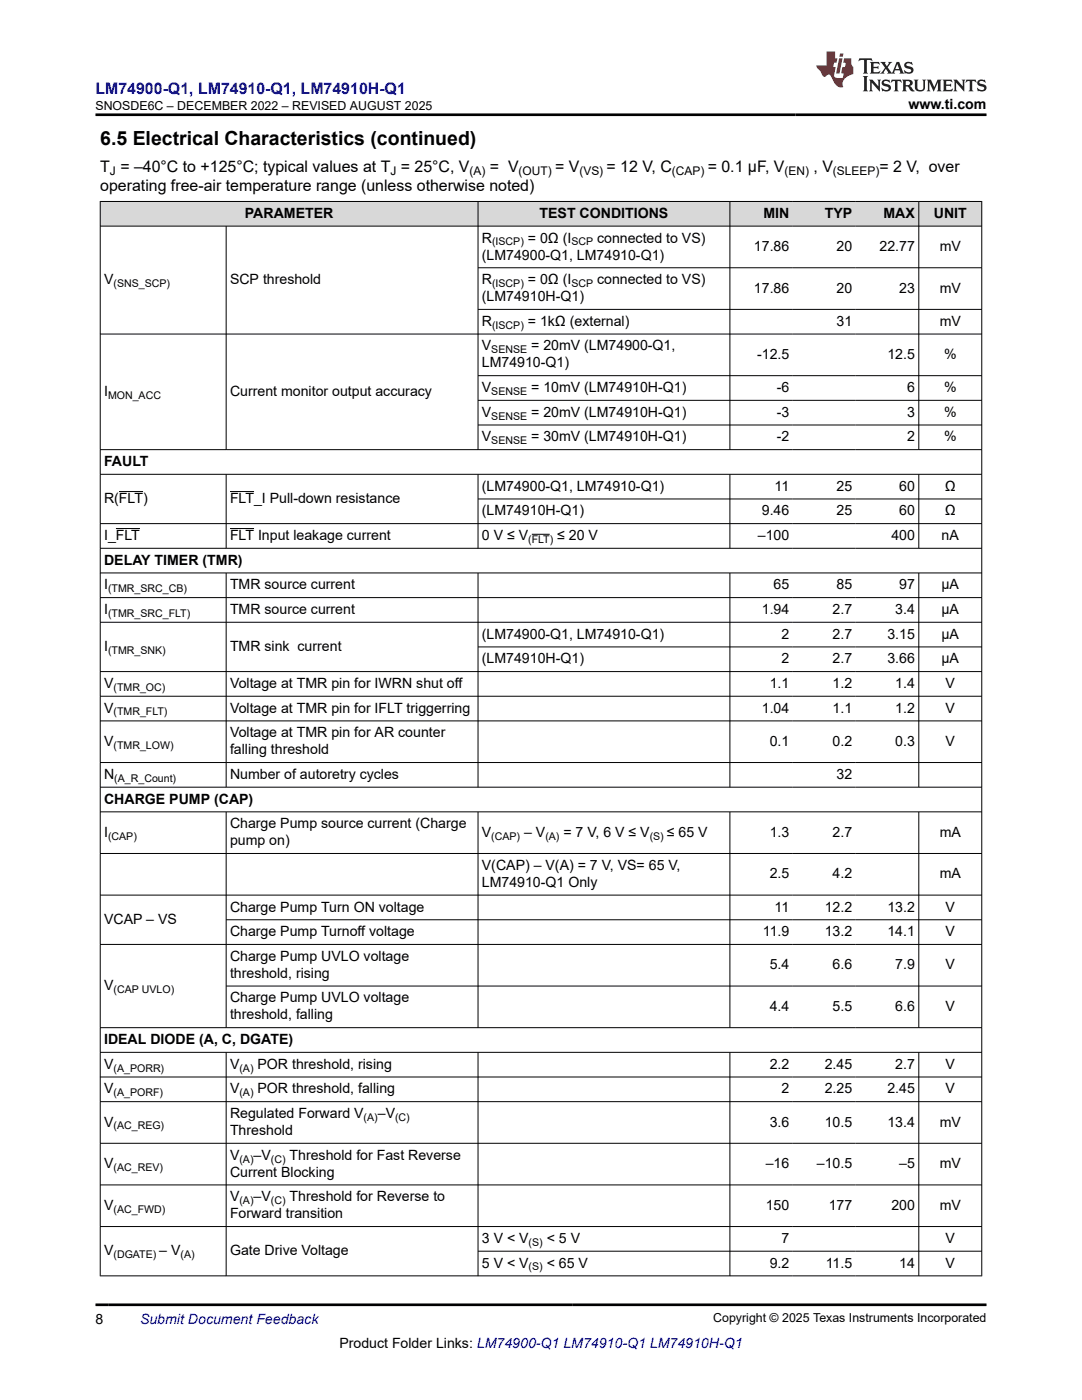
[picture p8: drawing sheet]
<svg xmlns="http://www.w3.org/2000/svg" width="216mm" height="279mm" viewBox="0 0 216 279" stroke-linecap="round" stroke-linejoin="round" font-family="sans-serif">
<defs><g id="words">
<text font-size="3.9" x="20" y="28.8">6.5 Electrical Characteristics (continued)</text>
<text font-size="3.2" fill="#00f" x="19" y="18.7">LM74900-Q1, LM74910-Q1, LM74910H-Q1</text>
<g font-size="3.2">
<text x="20" y="34.3">T = –40°C to +125°C; typical values at T = 25°C, V</text>
<text x="97.8" y="34.3">= V</text>
<text x="110.8" y="34.3">= V</text>
<text x="121" y="34.3">= 12 V, C</text>
<text x="141.2" y="34.3">= 0.1 µF, V</text>
<text x="162.3" y="34.3">, V</text>
<text x="175.5" y="34.3">= 2 V, over</text>
<text x="20" y="38.1">operating free-air temperature range (unless otherwise noted)</text>
</g>
<g font-size="2.8">
<text x="181.3" y="21.8">www.ti.com</text>
<text x="48.9" y="43.5">PARAMETER</text>
<text x="107.7" y="43.5">TEST CONDITIONS</text>
<text x="152.3" y="43.5">MIN</text>
<text x="164.6" y="43.5">TYP</text>
<text x="176.3" y="43.5">MAX</text>
<text x="186.3" y="43.5">UNIT</text>
<text x="96.2" y="48.4">R</text>
<text x="96.2" y="51.8">(LM74900-Q1, LM74910-Q1)</text>
<text x="105.3" y="48.4">= 0Ω (I</text>
<text x="119.1" y="48.4">connected to VS)</text>
<text x="150.4" y="50.1">17.86</text>
<text x="166.9" y="50.1">20</text>
<text x="175.5" y="50.1">22.77</text>
<text x="187.5" y="50.1">mV</text>
<text x="20.8" y="56.7">V</text>
<text x="45.9" y="56.7">SCP threshold</text>
<text x="96.2" y="56.7">R</text>
<text x="105.3" y="56.7">= 0Ω (I</text>
<text x="119.1" y="56.7">connected to VS)</text>
<text x="150.4" y="58.4">17.86</text>
<text x="166.9" y="58.4">20</text>
<text x="179.4" y="58.4">23</text>
<text x="187.5" y="58.4">mV</text>
<text x="96.2" y="60.1">(LM74910H-Q1)</text>
<text x="96.2" y="65">R</text>
<text x="105.3" y="65">= 1kΩ (external)</text>
<text x="166.9" y="65">31</text>
<text x="187.5" y="65">mV</text>
<text x="96.2" y="69.9">V</text>
<text x="106" y="69.9">= 20mV (LM74900-Q1,</text>
<text x="151.1" y="71.6">-12.5</text>
<text x="177.1" y="71.6">12.5</text>
<text x="188.4" y="71.6">%</text>
<text x="96.2" y="73.3">LM74910-Q1)</text>
<text x="20.8" y="79">I</text>
<text x="45.9" y="79">Current monitor output accuracy</text>
<text x="96.2" y="78.2">V</text>
<text x="96.2" y="83.2">V</text>
<text x="106" y="78.2">= 10mV (LM74910H-Q1)</text>
<text x="106" y="83.2">= 20mV (LM74910H-Q1)</text>
<text x="155" y="78.2">-6</text>
<text x="155" y="83.2">-3</text>
<text x="181" y="78.2">6</text>
<text x="181" y="83.2">3</text>
<text x="188.4" y="78.2">%</text>
<text x="188.4" y="83.2">%</text>
<text x="96.2" y="88.1">V</text>
<text x="106" y="88.1">= 30mV (LM74910H-Q1)</text>
<text x="155" y="88.1">-2</text>
<text x="181" y="88.1">2</text>
<text x="188.4" y="88.1">%</text>
<text x="20.8" y="93">FAULT</text>
<text x="20.8" y="100.4">R(FLT)</text>
<text x="45.9" y="100.4">FLT_I Pull-down resistance</text>
<text x="96.2" y="97.9">(LM74900-Q1, LM74910-Q1)</text>
<text x="154.6" y="97.9">11</text>
<text x="166.9" y="97.9">25</text>
<text x="179.4" y="97.9">60</text>
<text x="188.5" y="97.9">Ω</text>
<text x="20.8" y="107.8">I_FLT</text>
<text x="45.9" y="107.8">FLT Input leakage current</text>
<text x="96.2" y="102.9">(LM74910H-Q1)</text>
<text x="96.2" y="107.8">0 V ≤ V</text>
<text x="111.2" y="107.8">≤ 20 V</text>
<text x="151.2" y="107.8">–100</text>
<text x="152" y="102.9">9.46</text>
<text x="166.9" y="102.9">25</text>
<text x="177.9" y="107.8">400</text>
<text x="179.4" y="102.9">60</text>
<text x="187.9" y="107.8">nA</text>
<text x="188.5" y="102.9">Ω</text>
<text x="20.8" y="112.7">DELAY TIMER (TMR)</text>
<text x="20.8" y="117.6">I</text>
<text x="45.9" y="117.6">TMR source current</text>
<text x="154.4" y="117.6">65</text>
<text x="166.9" y="117.6">85</text>
<text x="179.4" y="117.6">97</text>
<text x="187.9" y="117.6">µA</text>
<text x="20.8" y="122.5">I</text>
<text x="45.9" y="122.5">TMR source current</text>
<text x="152" y="122.5">1.94</text>
<text x="166.1" y="122.5">2.7</text>
<text x="178.6" y="122.5">3.4</text>
<text x="187.9" y="122.5">µA</text>
<text x="20.8" y="129.9">I</text>
<text x="45.9" y="129.9">TMR sink current</text>
<text x="96.2" y="127.5">(LM74900-Q1, LM74910-Q1)</text>
<text x="155.9" y="127.5">2</text>
<text x="166.1" y="127.5">2.7</text>
<text x="177.1" y="127.5">3.15</text>
<text x="187.9" y="127.5">µA</text>
<text x="20.8" y="137.3">V</text>
<text x="45.9" y="137.3">Voltage at TMR pin for IWRN shut off</text>
<text x="96.2" y="132.4">(LM74910H-Q1)</text>
<text x="153.6" y="137.3">1.1</text>
<text x="155.9" y="132.4">2</text>
<text x="166.1" y="132.4">2.7</text>
<text x="166.1" y="137.3">1.2</text>
<text x="177.1" y="132.4">3.66</text>
<text x="178.6" y="137.3">1.4</text>
<text x="187.9" y="132.4">µA</text>
<text x="188.7" y="137.3">V</text>
<text x="20.8" y="142.2">V</text>
<text x="45.9" y="142.2">Voltage at TMR pin for IFLT triggerring</text>
<text x="152" y="142.2">1.04</text>
<text x="166.1" y="142.2">1.1</text>
<text x="178.6" y="142.2">1.2</text>
<text x="188.7" y="142.2">V</text>
<text x="20.8" y="148.8">V</text>
<text x="45.9" y="147.1">Voltage at TMR pin for AR counter</text>
<text x="153.6" y="148.8">0.1</text>
<text x="166.1" y="148.8">0.2</text>
<text x="178.6" y="148.8">0.3</text>
<text x="188.7" y="148.8">V</text>
<text x="20.8" y="155.5">N</text>
<text x="45.9" y="150.5">falling threshold</text>
<text x="45.9" y="155.5">Number of autoretry cycles</text>
<text x="166.9" y="155.5">32</text>
<text x="20.8" y="160.4">CHARGE PUMP (CAP)</text>
<text x="20.8" y="167">I</text>
<text x="45.9" y="165.3">Charge Pump source current (Charge</text>
<text x="96.2" y="167">V</text>
<text x="104.6" y="167">– V</text>
<text x="112.4" y="167">= 7 V, 6 V ≤ V</text>
<text x="133" y="167">≤ 65 V</text>
<text x="153.6" y="167">1.3</text>
<text x="166.1" y="167">2.7</text>
<text x="187.5" y="167">mA</text>
<text x="45.9" y="168.7">pump on)</text>
<text x="96.2" y="173.6">V(CAP) – V(A) = 7 V, VS= 65 V,</text>
<text x="96.2" y="177">LM74910-Q1 Only</text>
<text x="153.6" y="175.3">2.5</text>
<text x="166.1" y="175.3">4.2</text>
<text x="187.5" y="175.3">mA</text>
<text x="20.8" y="184.4">VCAP – VS</text>
<text x="45.9" y="181.9">Charge Pump Turn ON voltage</text>
<text x="154.6" y="181.9">11</text>
<text x="164.6" y="181.9">12.2</text>
<text x="177.1" y="181.9">13.2</text>
<text x="188.7" y="181.9">V</text>
<text x="45.9" y="186.8">Charge Pump Turnoff voltage</text>
<text x="45.9" y="191.8">Charge Pump UVLO voltage</text>
<text x="152.2" y="186.8">11.9</text>
<text x="164.6" y="186.8">13.2</text>
<text x="177.1" y="186.8">14.1</text>
<text x="188.7" y="186.8">V</text>
<text x="20.8" y="197.6">V</text>
<text x="45.9" y="195.1">threshold, rising</text>
<text x="153.6" y="193.4">5.4</text>
<text x="166.1" y="193.4">6.6</text>
<text x="178.6" y="193.4">7.9</text>
<text x="188.7" y="193.4">V</text>
<text x="45.9" y="200.1">Charge Pump UVLO voltage</text>
<text x="45.9" y="203.4">threshold, falling</text>
<text x="153.6" y="201.8">4.4</text>
<text x="166.1" y="201.8">5.5</text>
<text x="178.6" y="201.8">6.6</text>
<text x="188.7" y="201.8">V</text>
<text x="20.8" y="208.4">IDEAL DIODE (A, C, DGATE)</text>
<text x="20.8" y="213.3">V</text>
<text x="45.9" y="213.3">V</text>
<text x="51.4" y="213.3">POR threshold, rising</text>
<text x="153.6" y="213.3">2.2</text>
<text x="164.6" y="213.3">2.45</text>
<text x="178.6" y="213.3">2.7</text>
<text x="188.7" y="213.3">V</text>
<text x="20.8" y="218.2">V</text>
<text x="45.9" y="218.2">V</text>
<text x="51.4" y="218.2">POR threshold, falling</text>
<text x="155.9" y="218.2">2</text>
<text x="164.6" y="218.2">2.25</text>
<text x="177.1" y="218.2">2.45</text>
<text x="188.7" y="218.2">V</text>
<text x="20.8" y="224.8">V</text>
<text x="45.9" y="226.5">Threshold</text>
<text x="45.9" y="223.1">Regulated Forward V</text>
<text x="75.4" y="223.1">–V</text>
<text x="153.6" y="224.8">3.6</text>
<text x="164.6" y="224.8">10.5</text>
<text x="177.1" y="224.8">13.4</text>
<text x="187.5" y="224.8">mV</text>
<text x="20.8" y="233.1">V</text>
<text x="45.9" y="231.4">V</text>
<text x="50.6" y="231.4">–V</text>
<text x="57.8" y="231.4">Threshold for Fast Reverse</text>
<text x="152.8" y="233.1">–16</text>
<text x="163" y="233.1">–10.5</text>
<text x="179.4" y="233.1">–5</text>
<text x="187.5" y="233.1">mV</text>
<text x="45.9" y="234.8">Current Blocking</text>
<text x="45.9" y="239.7">V</text>
<text x="50.6" y="239.7">–V</text>
<text x="57.8" y="239.7">Threshold for Reverse to</text>
<text x="20.8" y="241.4">V</text>
<text x="45.9" y="243.1">Forward transition</text>
<text x="152.8" y="241.4">150</text>
<text x="165.4" y="241.4">177</text>
<text x="177.9" y="241.4">200</text>
<text x="187.5" y="241.4">mV</text>
<text x="20.8" y="250.5">V</text>
<text x="31.8" y="250.5">– V</text>
<text x="45.9" y="250.5">Gate Drive Voltage</text>
<text x="96.2" y="248.1">3 V &lt; V</text>
<text x="109.1" y="248.1">&lt; 5 V</text>
<text x="155.9" y="248.1">7</text>
<text x="188.7" y="248.1">V</text>
<text x="96.2" y="253">5 V &lt; V</text>
<text x="109.1" y="253">&lt; 65 V</text>
<text x="153.6" y="253">9.2</text>
<text x="164.8" y="253">11.5</text>
<text x="179.4" y="253">14</text>
<text x="188.7" y="253">V</text>
<text x="19" y="264.2">8</text>
<text x="67.7" y="269">Product Folder Links: LM74900-Q1 LM74910-Q1 LM74910H-Q1</text>
</g>
<text font-size="2.8" fill="#00f" x="27.9" y="264.2">Submit Document Feedback</text>
<g font-size="2.5">
<text x="19" y="21.9">SNOSDE6C – DECEMBER 2022 – REVISED AUGUST 2025</text>
<text x="142.3" y="263.9">Copyright © 2025 Texas Instruments Incorporated</text>
</g>
<g font-size="2.4">
<text x="21.9" y="34.9">J</text>
<text x="77.9" y="34.9">J</text>
<text x="93.7" y="34.9">(A)</text>
<text x="103.5" y="34.9">(OUT)</text>
<text x="115.6" y="34.9">(VS)</text>
<text x="134.1" y="34.9">(CAP)</text>
<text x="156.5" y="34.9">(EN)</text>
<text x="166.2" y="34.9">(SLEEP)</text>
</g>
<g font-size="2.1">
<text x="98.2" y="49">(ISCP)</text>
<text x="114" y="49">SCP</text>
<text x="22.6" y="57.3">(SNS_SCP)</text>
<text x="98.2" y="57.3">(ISCP)</text>
<text x="114" y="57.3">SCP</text>
<text x="98.2" y="65.6">(ISCP)</text>
<text x="98" y="70.5">SENSE</text>
<text x="21.6" y="79.6">MON_ACC</text>
<text x="98" y="78.8">SENSE</text>
<text x="98" y="83.7">SENSE</text>
<text x="98" y="88.7">SENSE</text>
<text x="105.4" y="108.3">(FLT)</text>
<text x="21.6" y="118.2">(TMR_SRC_CB)</text>
<text x="21.6" y="123.1">(TMR_SRC_FLT)</text>
<text x="21.6" y="130.5">(TMR_SNK)</text>
<text x="22.6" y="137.9">(TMR_OC)</text>
<text x="22.6" y="142.8">(TMR_FLT)</text>
<text x="22.6" y="149.4">(TMR_LOW)</text>
<text x="22.8" y="156">(A_R_Count)</text>
<text x="21.6" y="167.6">(CAP)</text>
<text x="98" y="167.6">(CAP)</text>
<text x="108.8" y="167.6">(A)</text>
<text x="129.6" y="167.6">(S)</text>
<text x="22.6" y="198.2">(CAP UVLO)</text>
<text x="22.6" y="213.9">(A_PORR)</text>
<text x="47.8" y="213.9">(A)</text>
<text x="22.6" y="218.8">(A_PORF)</text>
<text x="47.8" y="218.8">(A)</text>
<text x="22.6" y="225.4">(AC_REG)</text>
<text x="72.6" y="223.7">(A)</text>
<text x="78.8" y="223.7">(C)</text>
<text x="22.6" y="233.7">(AC_REV)</text>
<text x="47.8" y="232">(A)</text>
<text x="54.1" y="232">(C)</text>
<text x="22.6" y="242">(AC_FWD)</text>
<text x="47.8" y="240.3">(A)</text>
<text x="54.1" y="240.3">(C)</text>
<text x="22.6" y="251.1">(DGATE)</text>
<text x="36" y="251.1">(A)</text>
<text x="105.5" y="248.6">(S)</text>
<text x="105.5" y="253.5">(S)</text>
</g>
</g></defs>
<g fill="#d8d8d8">
<path d="M20 40.2h175.9v4.9h-175.9z" fill-rule="evenodd"/>
<path d="M20.1 40.3h75.2v4.8h-75.2z" fill-rule="evenodd"/>
<path d="M95.4 40.3h50.2v4.8h-50.2z" fill-rule="evenodd"/>
<path d="M145.7 40.3h12.5v4.8h-12.5z" fill-rule="evenodd"/>
<path d="M158.2 40.3h12.6v4.8h-12.6z" fill-rule="evenodd"/>
<path d="M170.8 40.3h12.5v4.8h-12.5z" fill-rule="evenodd"/>
<path d="M183.4 40.3h12.4v4.8h-12.4z" fill-rule="evenodd"/>
</g>
<g fill="none" stroke="#000" stroke-width=".2">
<path d="M19.9 40.2h176.1M19.9 45.1h176.1M20 40.1v214.6M45.1 45.1v44.7M95.4 40.1v49.7M95.4 53.4h100.6M145.6 40.1v49.7M183.3 40.1v49.7M195.9 40.1v214.6M19.9 66.7h176.1M95.4 61.7h100.6M95.4 75h100.6"/>
<path d="M95.4 79.9h100.6M19.9 89.7h176.1M19.9 94.7h176.1M23.7 98.1h4.9M45.1 94.7v14.8M45.9 98.1h4.8M95.4 94.7v14.8M95.4 84.8h100.6M95.4 99.6h100.6M145.6 94.7v14.8M183.3 94.7v14.8M19.9 109.4h176.1"/>
<path d="M19.9 114.3h176.1M19.9 119.3h176.1M23.1 105.5h4.8M45.1 114.3v42.9M45.9 105.5h4.8M95.4 114.3v42.9M106.1 106.6h3.6M145.6 114.3v42.9M183.3 114.3v42.9M196 104.5h-176.1M19.9 124.2h176.1M19.9 134h176.1"/>
<path d="M19.9 139h176.1M95.4 129.1h100.6M19.9 143.9h176.1M19.9 152.2h176.1M19.9 157.1h176.1M19.9 162h176.1M19.9 170.3h176.1M19.9 178.6h176.1M45.1 162v43.2M95.4 162v43.2M145.6 162v43.2M183.3 162v43.2"/>
<path d="M19.9 188.5h176.1M45.1 183.6h150.9M45.1 196.8h150.9M19.9 205.1h176.1M19.9 210h176.1M19.9 214.9h176.1M19.9 219.9h176.1M45.1 210v44.7M95.4 210v44.7M145.6 210v44.7M183.3 210v44.7M19.9 228.2h176.1"/>
<path d="M19.9 236.5h176.1M19.9 244.8h176.1M19.9 254.6h176.1M95.4 249.7h100.6"/>
</g>
<path d="M171.5 11.6l-.2 .6 .5-.2h.6v.1v2.2l-.2 .4h1l-.2-.4v-2.2v-.1h.5l.6 .2-.2-.6zM173.6 12.4l.2 .3v1.6l-.2 .4h1.9l.1-.6a1.08 1.08 0 0 1-1.3 .2v-.7h.6l.4 .2v-.7l-.4 .2h-.6v-.5l.2-.2a1 1 0 0 1 1 .3l-.1-.5zM175.7 12.4l.9 1.1-1 1.2h.9l-.2-.2 .5-.8 .4 .8-.2 .2h1.6l-.2-.2 .2-.5h.9l.1 .5-.1 .2h.9l-.2-.4-.8-1.9h-.5l-.9 2.1-.9-1.1 .9-1h-.8l.2 .2-.4 .6-.4-.6 .2-.2zM179 12.8l.4 1h-.7zM180.7 12.5a.65 .65 0 0 0-.2 .7 .65 .65 0 0 0 .6 .5l.6 .1 .1 .3a.79 .79 0 0 1-.7 .4 .79 .79 0 0 1-.7-.5l.1 .7 .2-.1a.93 .93 0 0 0 1.1 0 .93 .93 0 0 0 .4-.9 1.46 1.46 0 0 0-1.2-.6l-.1-.3a1.09 1.09 0 0 1 1.2 .2l-.2-.6-.1 .1-.5-.2zM172.2 15.2l.2 .4v2.2l-.2 .4h1l-.2-.4v-2.2l.2-.4zM173.4 15.9l.2 .4v1.5l-.2 .4h.8l-.3-.4 .1-1.3 1.6 1.8v-2l.2-.4h-.7l.1 .2 .1 1.1-1.2-1.3zM176.2 16a.65 .65 0 0 0-.2 .8 .65 .65 0 0 0 .6 .4l.6 .2 .1 .2a.79 .79 0 0 1-.7 .4 .79 .79 0 0 1-.7-.5l.1 .7 .2-.1a.93 .93 0 0 0 1.1 .1 .93 .93 0 0 0 .4-1 1.46 1.46 0 0 0-1.2-.5l-.1-.4a1.09 1.09 0 0 1 1.2 .2l-.1-.6-.2 .1-.5-.1zM177.9 15.9l-.1 .6a.63 .63 0 0 1 .8-.3v1.6l-.3 .4h1l-.2-.4v-1.6a.66 .66 0 0 1 .8 .3l-.1-.6zM180 15.9l.2 .4v1.5l-.2 .4h1l-.2-.2-.1-.7h.5l.1 .2a.79 .79 0 0 0 1.2 .6l-1-.9a.61 .61 0 0 0 .6-.6 .61 .61 0 0 0-.5-.7zM180.8 16.2h.1a.47 .47 0 0 1 .5 .1 .47 .47 0 0 1 .1 .5l-.1 .1-.7 .1zM182.3 15.9l.2 .2a2.27 2.27 0 0 0 .4 2 1.04 1.04 0 0 0 1.7-.7v-1.3l.2-.2h-.8l.2 .4v1.1a.6 .6 0 0 1-.6 .6 .6 .6 0 0 1-.6-.6v-1.1l.3-.4zM184.9 15.9l.2 .4v1.5l-.2 .4h.8l-.3-.4v-1.4l.9 1.9 .9-1.9v1.4l-.3 .4h1l-.2-.4v-1.5l.2-.4h-.8l-.7 1.5-.6-1.5zM188.1 15.9l.2 .4v1.5l-.2 .4h1.9l.1-.6a1.09 1.09 0 0 1-1.3 .2v-.7h.6l.4 .2v-.6l-.4 .2h-.6v-.6l.2-.1a1.01 1.01 0 0 1 1 .3l-.1-.6zM190.2 15.9l.3 .4v1.5l-.3 .4h.8l-.2-.4v-1.3l1.6 1.8v-2l.2-.4h-.7l.2 .2v1.1l-1.2-1.3zM192.8 15.9l-.1 .6a.63 .63 0 0 1 .8-.3v1.6l-.3 .4h1l-.2-.4v-1.6a.66 .66 0 0 1 .8 .3l-.1-.6zM195.2 16a.65 .65 0 0 0-.2 .8 .65 .65 0 0 0 .6 .4l.6 .2 .2 .2a.79 .79 0 0 1-.7 .4 .79 .79 0 0 1-.7-.5l.1 .7 .2-.1a.93 .93 0 0 0 1 .1 .93 .93 0 0 0 .5-1 1.46 1.46 0 0 0-1.3-.5v-.4a1.09 1.09 0 0 1 1.2 .2l-.2-.6-.2 .1-.5-.1z" fill="#231f20"/>
<path d="M164.9 10.3v2.7h-2l.1 .4 .8 1a.95 .95 0 0 0 1 .9 .59 .59 0 0 1 .5-.4 .59 .59 0 0 1 .5 .3l.4 .8a1.59 1.59 0 0 0 2.1 1.4 1.61 1.61 0 0 1 1-2.3l1-.3-.1-1.5a1.59 1.59 0 0 1-.3-1.7h-1.5l-.2 .9h.6l-.2 .9h-.5l-.2 .9v.3l.4 .1-.1 .9h-.7a.73 .73 0 0 1-1-.7l.3-1.5h-.5l.1-.9h.5l.2-.9h-.5v-1.3zM167.4 11.6l-.6 3.1h.7l.6-3.1zM167.6 10.7l-.1 .6h.7l.1-.6z" fill="#ed1c24"/>
<path d="M19 22.9h177.8M19 260.4h177.8" fill="none" stroke="#000" stroke-width=".53"/>
<use href="#words"/>
</svg>
